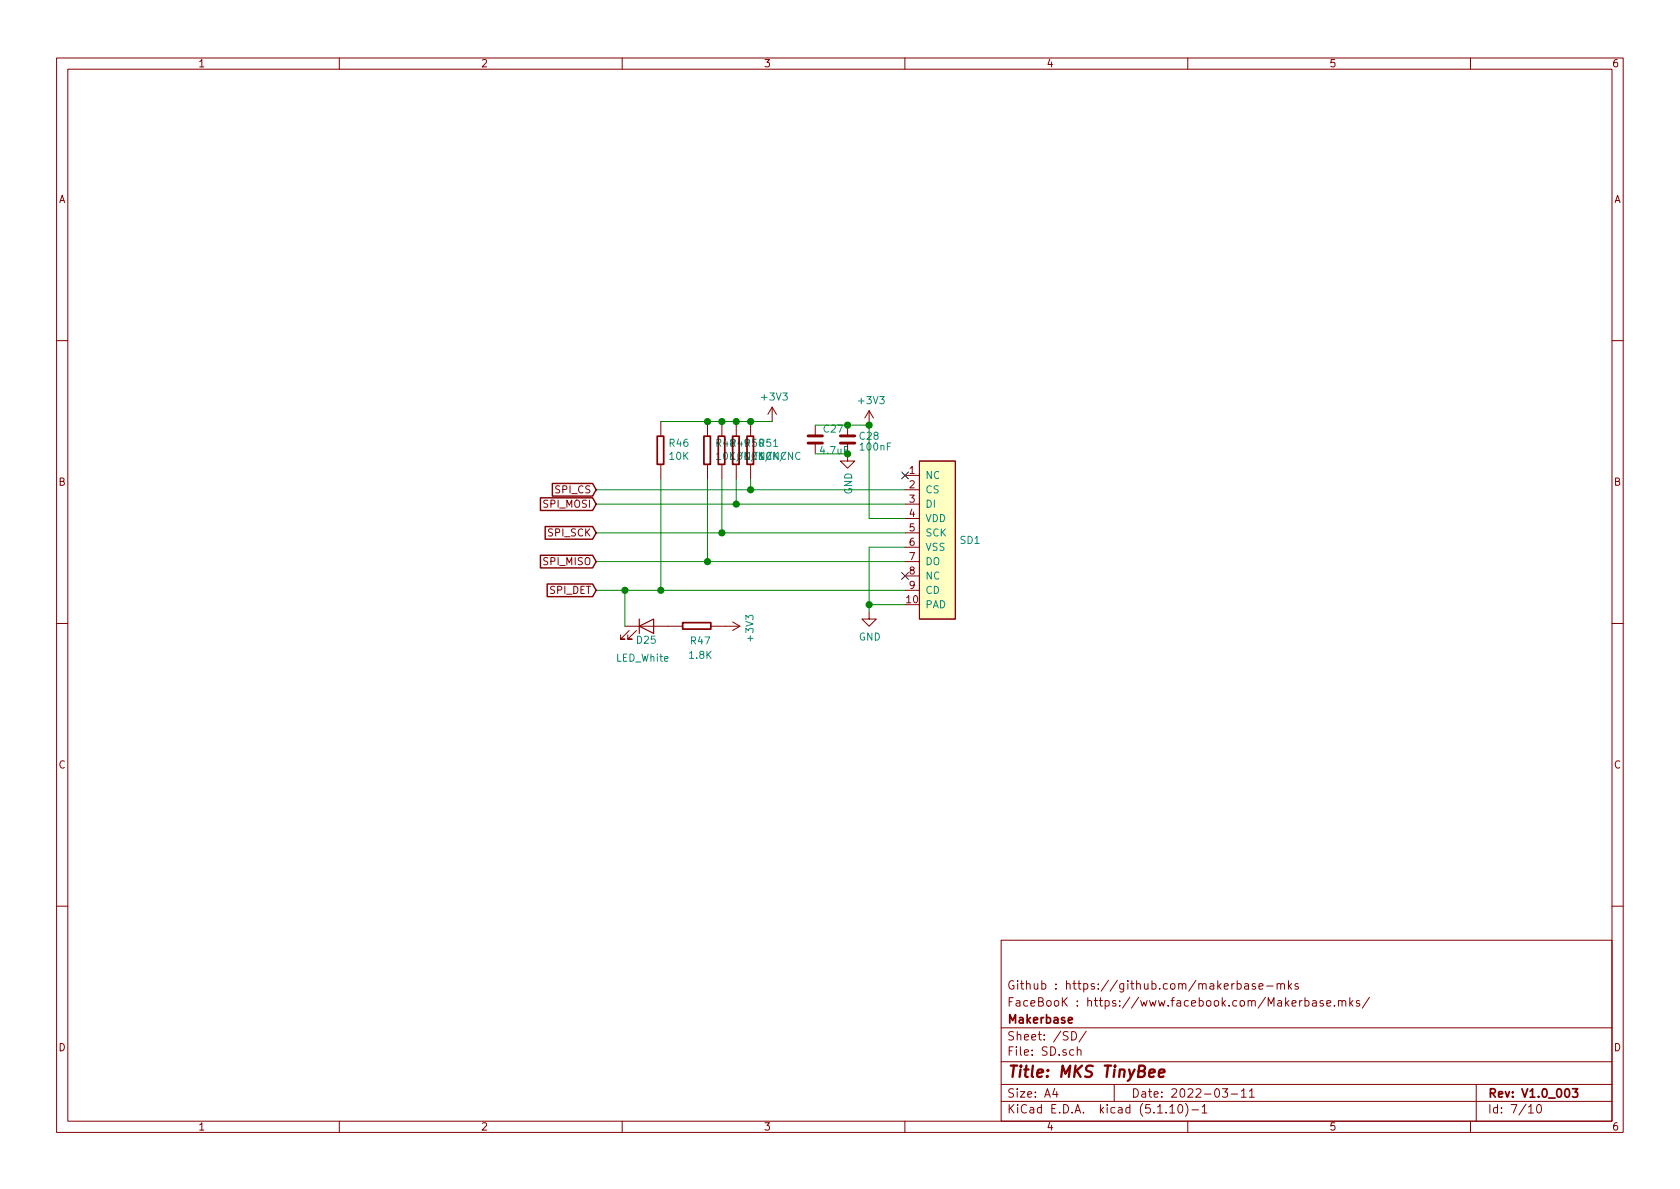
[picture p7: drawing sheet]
<svg xmlns="http://www.w3.org/2000/svg" width="297mm" height="210mm" viewBox="0 0 297 210" stroke-linecap="round" stroke-linejoin="round" font-family="sans-serif">
<defs><g id="words">
<text font-size="2.8" fill="#840000" x="178" y="190.5">Title: MKS TinyBee</text>
<g font-size="2.1" fill="#840000">
<text x="178" y="178">FaceBooK : https://www.facebook.com/Makerbase.mks/</text>
<text x="178" y="175">Github : https://github.com/makerbase-mks</text>
<text x="178" y="184">Sheet: /SD/</text>
<text x="178" y="181">Makerbase</text>
<text x="178" y="186.7">File: SD.sch</text>
<text x="178" y="196.9">KiCad E.D.A. kicad (5.1.10)-1</text>
<text x="178" y="194.1">Size: A4</text>
<text x="200" y="194.1">Date: 2022-03-11</text>
<text x="263" y="194.1">Rev: V1.0_003</text>
<text x="263" y="196.9">Id: 7/10</text>
</g>
<g font-size="1.8" fill="#840000">
<text x="35" y="11.9">1</text>
<text x="85" y="11.9">2</text>
<text x="135" y="11.9">3</text>
<text x="185" y="11.9">4</text>
<text x="235" y="11.9">5</text>
<text x="285" y="11.9">6</text>
<text x="10.4" y="35.9">A</text>
<text x="285.4" y="35.9">A</text>
<text x="160.8" y="83.8">1</text>
<text x="10.4" y="85.9">B</text>
<text x="96.3" y="89.8">SPI_MOSI</text>
<text x="98.3" y="87.2">SPI_CS</text>
<text x="160.8" y="86.4">2</text>
<text x="160.8" y="88.9">3</text>
<text x="285.4" y="85.9">B</text>
<text x="97.1" y="94.9">SPI_SCK</text>
<text x="160.8" y="91.4">4</text>
<text x="160.8" y="94">5</text>
<text x="96.3" y="99.9">SPI_MISO</text>
<text x="160.8" y="96.5">6</text>
<text x="160.8" y="99.1">7</text>
<text x="160.8" y="101.6">8</text>
<text x="97.3" y="105">SPI_DET</text>
<text x="160.3" y="106.7">10</text>
<text x="160.8" y="104.1">9</text>
<text x="10.4" y="135.9">C</text>
<text x="285.4" y="135.9">C</text>
<text x="10.4" y="185.9">D</text>
<text x="285.4" y="185.9">D</text>
<text x="35" y="199.9">1</text>
<text x="85" y="199.9">2</text>
<text x="135" y="199.9">3</text>
<text x="185" y="199.9">4</text>
<text x="235" y="199.9">5</text>
<text x="285" y="199.9">6</text>
</g>
<g font-size="1.8" fill="#008484">
<text x="134.8" y="70.8">+3V3</text>
<text x="152" y="71.5">+3V3</text>
<text x="145.7" y="76.5">C27</text>
<text x="152" y="77.8">C28</text>
<text x="118.4" y="79">R46</text>
<text x="118.4" y="81.3">10K</text>
<text x="126.7" y="79">R48R49R50R51</text>
<text x="127.1" y="81.3">10K/NC</text>
<text x="145.2" y="80.3">4.7uF</text>
<text x="152.2" y="79.7">100nF</text>
<text x="150.7" y="87.5" transform="rotate(-90 150.7 87.5)">GND</text>
<text x="163.6" y="84.7">NC</text>
<text x="163.6" y="87.2">CS</text>
<text x="163.6" y="89.8">DI</text>
<text x="163.6" y="92.3">VDD</text>
<text x="163.6" y="94.9">SCK</text>
<text x="163.6" y="97.4">VSS</text>
<text x="163.6" y="99.9">DO</text>
<text x="169.8" y="96.2">SD1</text>
<text x="163.6" y="107.6">PAD</text>
<text x="163.6" y="102.5">NC</text>
<text x="163.6" y="105">CD</text>
<text x="112.6" y="113.8">D25</text>
<text x="122.2" y="114">R47</text>
<text x="133.2" y="113.2" transform="rotate(-90 133.2 113.2)">+3V3</text>
<text x="151.8" y="113.3">GND</text>
<text x="109" y="117">LED_White</text>
<text x="122" y="116.5">1.8K</text>
</g>
</g></defs>
<g fill="none" stroke="#840000" stroke-width=".18">
<path d="M10 10.3h277v189.9h-277zM12 12.2h273v186.1h-273zM60 10.3v1.9M110 10.3v1.9M160 10.3v1.9M210 10.3v1.9M260 10.3v1.9M10 60.2h2M116.8 74.5v2.6M125.1 74.5v2.6M127.6 74.5v2.6M130.2 74.5v2.6"/>
<path d="M132.7 74.5v2.6M136.5 72l-.7 1.3M136.5 72v2.5M136.5 72l.8 1.3M144.1 75.2v1.9M144.1 78.4v1.9M149.9 78.4v3.1h1.2l-1.2 1.3-1.3-1.3h1.3M149.9 75.2v1.9M153.7 72.6l-.8 1.3M153.7 72.6v2.6M153.7 72.6l.7 1.3M285 60.2h2"/>
<path d="M116.8 82.2v2.5M125.1 82.2v2.5M127.6 82.2v2.5M130.2 82.2v2.5M132.7 82.2v2.5M160 84.1h2.6M160 86.6h2.6M160 89.1h2.6M160 91.7h2.6M160 94.2h2.6M160 96.8h2.6M160 99.3h2.6"/>
<path d="M162.6 81.5h6.3v28h-6.3zM10 110.3h2M110.5 110.7h10.1M111.3 111.5l-1.6 1.5h.8h-.8v-.7M112.5 111.5l-1.5 1.5h.8h-.8v-.7M125.7 110.7h5.1M129.5 110l1.3 .7M130.8 110.7l-1.3 .8M153.7 108.2v1.3h1.2l-1.2 1.2-1.3-1.2h1.3M160 101.8h2.6M160 104.4h2.6M285 110.3h2"/>
<path d="M10 160.2h2M177 166.3h108v32h-108zM218.7 174l.5-.1 .3 .3-.1 .6-.2 .1-.5-.1M218.7 173.4v1.5M220.1 174h.6l.1 .9M220.8 174.3l-.6 .1-.2 .2 .1 .2 .1 .1 .6-.1M221.9 174l-.3-.1-.2 .2 .1 .3 .4 .1v.3h-.5M222.6 174.4l.7-.1-.1-.3-.4-.1-.2 .2 .1 .7h.5M224 174.4h1.1M225.8 174.1l.2-.2 .4 .1v.9M225.8 173.9v1M226.4 174.1a.36 .36 0 0 1 .4-.2 .36 .36 0 0 1 .3 .2v.8"/>
<path d="M227.8 173.4v1.5M227.9 174.4l.5 .5M228.4 173.9l-.6 .6M229.5 174l-.3-.1-.2 .2v.3l.5 .1v.3h-.5M230.7 177l.5-.1 .2 .3v.6l-.2 .1-.5-.1M230.7 176.4v1.5M232.1 177h.6v.9M232.7 177.3l-.5 .1-.2 .2 .1 .2 .1 .1 .5-.1M233.9 177l-.3-.1-.2 .2 .1 .3 .4 .1v.3h-.5M234.6 177.4l.7-.1-.1-.3-.4-.1-.2 .2v.7h.6M235.9 177.8v.1M236.7 177.1l.2-.2 .3 .1 .1 .9"/>
<path d="M236.7 176.9v1M237.3 177.1a.36 .36 0 0 1 .3-.2 .36 .36 0 0 1 .3 .2v.8M238.7 176.4v1.5M238.8 177.4l.4 .5M239.2 176.9l-.5 .6M240.4 177l-.4-.1-.2 .2 .1 .3 .5 .1v.3h-.6M242.1 176.3l-1.2 2M285 160.2h2M60 198.3v1.9M110 198.3v1.9M160 198.3v1.9M177 194.8h108"/>
<path d="M177 191.8h108M177 187.8h108M177 181.8h108M186.5 192.5l-.4 1h1M186.8 193v1M189.5 182.4a.76 .76 0 0 1 .9 .8 .76 .76 0 0 1-.9 .7zM190.5 185.7h.1a.37 .37 0 0 1 .5 .1v.8M190.5 185.1v1.5M192 182.3l-1.2 2M197 191.8v3M206.8 195.8l.5-.5v1.5M206.8 196.8h.9"/>
<path d="M208.5 195.4l.1-.1a.8 .8 0 0 1 .5 .8 .8 .8 0 0 1-.5 .7 1 1 0 0 1-.1-1.4zM209.6 195.1a1.71 1.71 0 0 1 0 2.3M210 198.3v1.9M210.7 196.3h1.2M212.5 195.8l.5-.5v1.5M212.5 196.8h.9M216.1 192.5h.9l-.4 .6 .4 .1v.7l-.2 .1-.7-.1M217.7 193.5h1.1M219.5 193l.4-.5v1.5M219.5 194h.8M220.9 193l.4-.5v1.5M220.9 194h.9"/>
<path d="M260 198.3v1.9M261 191.8v6.5M270.3 195.8l.4-.5v1.5M270.3 196.8h.8M271.8 195.5l.4-.2a.94 .94 0 0 1 0 1.5 .79 .79 0 0 1-.4-1.3z"/>
</g>
<path d="M116.2 77.1h1.1v5h-1.1zM124.5 77.1h1.1v5h-1.1zM127 77.1h1.1v5h-1.1zM129.5 77.1h1.2v5h-1.2zM132.1 77.1h1.1v5h-1.1zM120.7 110.1h5v1.1h-5zM188.9 180.4l.7-.1-.1-.3-.4-.1-.2 .2 .1 .7h.5M278 192.5h.9l-.4 .6 .4 .1v.7l-.2 .1-.7-.1" fill="none" stroke="#840000" stroke-width=".3"/>
<path d="M204.9 189.8l1-.2-.1-.4-.5-.1-.3 .3-.1 .9 .2 .1 .6-.1" fill="none" stroke="#840000" stroke-width=".41"/>
<path d="M142.9 78.4h2.5M142.9 77.1h2.5M148.6 78.4h2.5M148.6 77.1h2.5" fill="none" stroke="#840000" stroke-width=".51"/>
<path d="M113 110.7l2.6-1.2v2.5zM113 109.5v2.5" fill="none" stroke="#840000" stroke-width=".2"/>
<g fill="none" stroke="#008484" stroke-width=".18">
<path d="M133.9 79.9l-1.1 1.7M134.3 80v1.2M135 80l-.7 .7M135.1 80v1.2l-.8-1.2v1.2h.8M136.4 79.9l-1 1.7M136.8 80v1.2M137.5 80l-.7 .7M137.6 80v1.2l-.7-1.2v1.2M139 79.9l-1.1 1.7M140.1 80v1.2l-.7-1.2v1.2M134.3 80.3l.4-.3v1.2M134.4 80.5l.6 .7"/>
<path d="M135.6 80.1l.2-.1a.69 .69 0 0 1 .5 .6 .69 .69 0 0 1-.5 .6l-.2-.1-.1-.3zM136.4 80.1a.6 .6 0 0 0-.9 .4 .6 .6 0 0 0 .6 .7l.3-.1M137 80.5l.5 .7M138.9 80.1a.6 .6 0 0 0-.8 .4 .6 .6 0 0 0 .6 .7l.2-.1M141.5 80.1a.6 .6 0 0 0-.9 .4 .6 .6 0 0 0 .6 .7l.3-.1"/>
</g>
<path d="M162.6 81.5h6.3v28h-6.3z" fill="#ffffc2" stroke="#ffffc2" stroke-width=".18"/>
<g fill="none" stroke="#008400" stroke-width=".18">
<path d="M116.8 74.5h19.7M144.1 75.2h9.6v16.5h6.3M105.4 86.6h54.6M105.4 89.1h54.6M105.4 94.2h54.6M105.4 99.3h54.6M116.8 84.7v19.7M125.1 84.7v14.6M127.6 84.7v9.5M130.2 84.7v4.4M132.7 84.7v1.9M144.1 80.3h5.8"/>
<path d="M160 96.8h-6.3v11.4M105.4 104.4h54.6M110.5 104.4v6.3M153.7 106.9h6.3"/>
</g>
<path d="M95.6 98.2h9.2l.6 1.1-.6 1.1h-9.2zM95.6 88h9.2l.6 1.1-.6 1.2h-9.2zM96.4 93.1h8.4l.6 1.1-.6 1.1h-8.4zM97.7 85.5h7.1l.6 1.1-.6 1.1h-7.1zM96.7 103.3h8.1l.6 1.1-.6 1.1h-8.1z" fill="none" stroke="#840000" stroke-width=".25"/>
<g fill="#008400" stroke="#008400" stroke-width=".25">
<circle cx="116.8" cy="104.4" r=".51"/>
<circle cx="132.7" cy="74.5" r=".51"/>
<circle cx="132.7" cy="86.6" r=".51"/>
<circle cx="130.2" cy="74.5" r=".51"/>
<circle cx="149.9" cy="80.3" r=".51"/>
<circle cx="130.2" cy="89.1" r=".51"/>
<circle cx="127.6" cy="74.5" r=".51"/>
<circle cx="149.9" cy="75.2" r=".51"/>
<circle cx="153.7" cy="106.9" r=".51"/>
<circle cx="125.1" cy="74.5" r=".51"/>
<circle cx="127.6" cy="94.2" r=".51"/>
<circle cx="153.7" cy="75.2" r=".51"/>
<circle cx="125.1" cy="99.3" r=".51"/>
<circle cx="110.5" cy="104.4" r=".51"/>
</g>
<path d="M159.4 83.5l1.2 1.2M160.6 83.5l-1.2 1.2M159.4 101.2l1.2 1.3M160.6 101.2l-1.2 1.3" fill="none" stroke="#000084" stroke-width=".18"/>
<use href="#words"/>
</svg>
